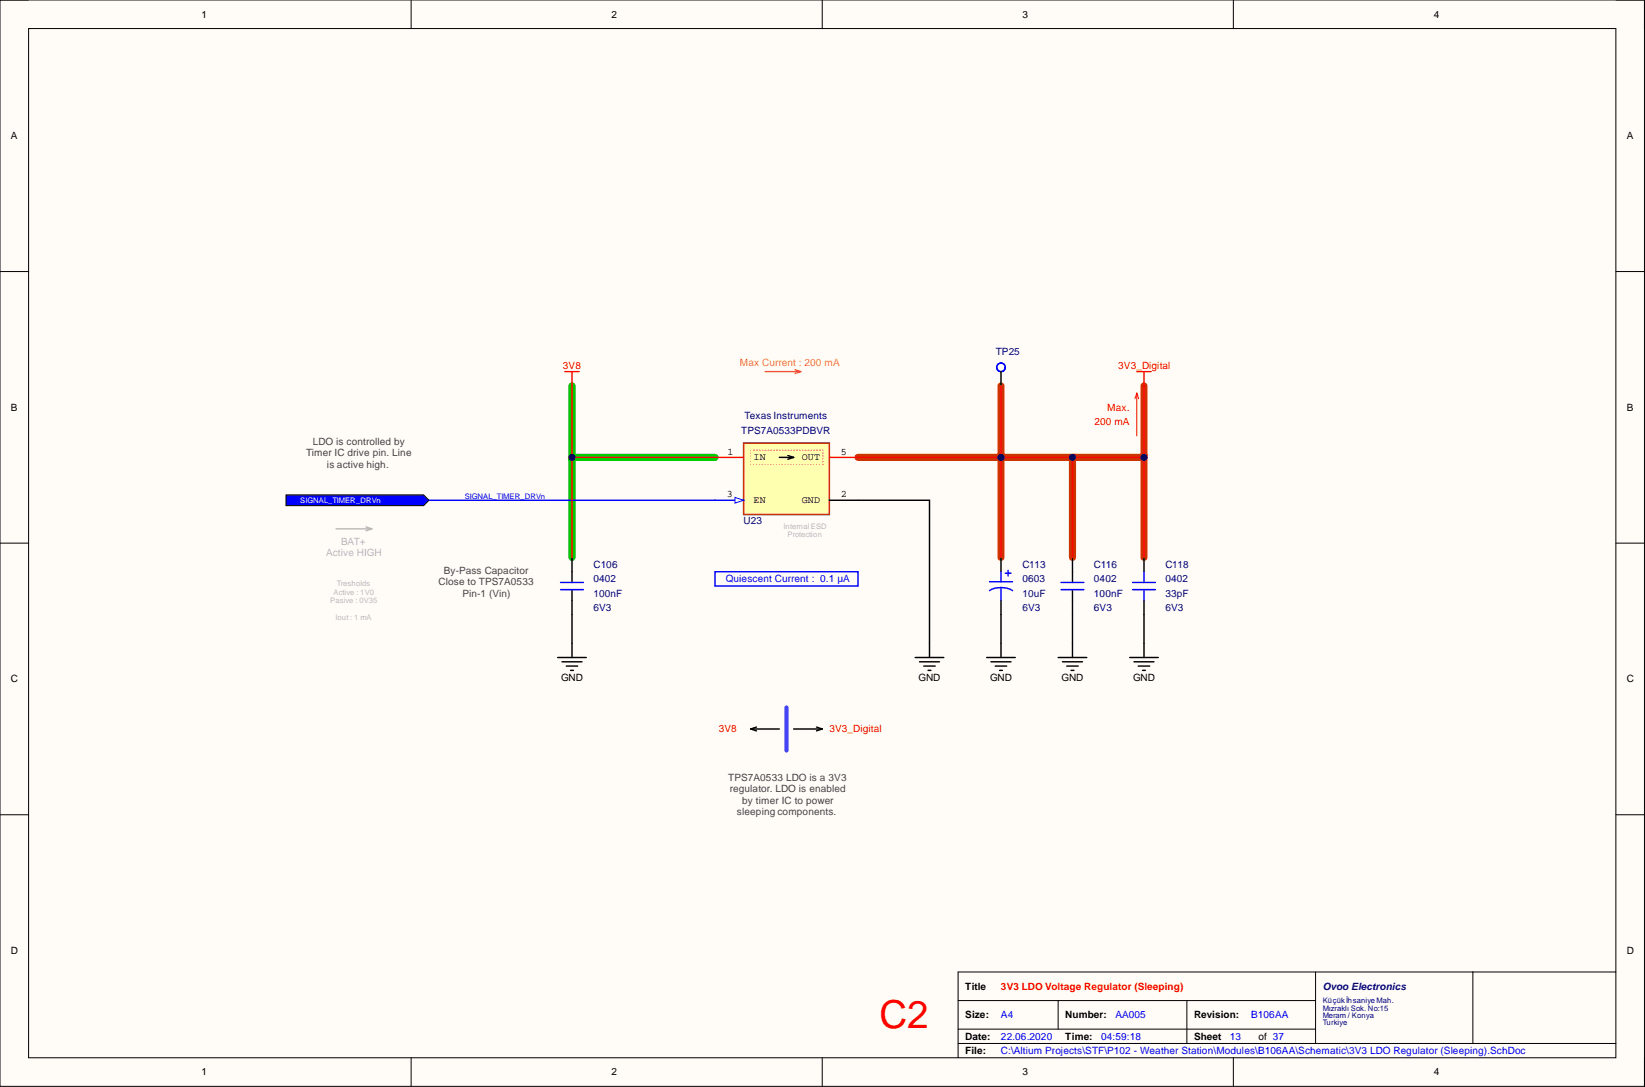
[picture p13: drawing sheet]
<svg xmlns="http://www.w3.org/2000/svg" width="292mm" height="193mm" viewBox="0 0 292 193" stroke-linecap="round" stroke-linejoin="round" font-family="sans-serif">
<defs><g id="words">
<text font-size="6.9" fill="#f00" x="156.2" y="182.5">C2</text>
<g font-size="1.8">
<text x="35.8" y="3.1">1</text>
<text x="108.6" y="3.1">2</text>
<text x="181.6" y="3.1">3</text>
<text x="254.6" y="3.1">4</text>
<text x="1.9" y="24.7">A</text>
<text x="288.9" y="24.7">A</text>
<text x="1.9" y="72.9">B</text>
<text x="288.9" y="72.9">B</text>
<text x="129.2" y="80.7">1</text>
<text x="133.8" y="81.7">IN</text>
<text x="142.4" y="81.7">OUT</text>
<text x="149.3" y="80.7">5</text>
<text x="129.1" y="88.3">3</text>
<text x="133.8" y="89.3">EN</text>
<text x="142.4" y="89.3">GND</text>
<text x="149.3" y="88.3">2</text>
<text x="1.9" y="121.1">C</text>
<text x="99.6" y="120.9">GND</text>
<text x="163.1" y="120.9">GND</text>
<text x="175.8" y="120.9">GND</text>
<text x="188.5" y="120.9">GND</text>
<text x="201.2" y="120.9">GND</text>
<text x="288.9" y="121.1">C</text>
<text x="1.9" y="169.3">D</text>
<text x="288.9" y="169.3">D</text>
<text x="171.4" y="175.7">Title</text>
<text x="171.4" y="180.8">Size:</text>
<text x="171.4" y="184.6">Date:</text>
<text x="189.2" y="180.8">Number:</text>
<text x="189.2" y="184.6">Time:</text>
<text x="212" y="180.8">Revision:</text>
<text x="212" y="184.6">Sheet</text>
<text x="223.4" y="184.6">of 37</text>
<text x="35.8" y="190.9">1</text>
<text x="108.6" y="190.9">2</text>
<text x="171.4" y="187.1">File:</text>
<text x="181.6" y="190.9">3</text>
<text x="254.6" y="190.9">4</text>
</g>
<g font-size="1.8" fill="#f00">
<text x="100" y="65.5">3V8</text>
<text x="198.6" y="65.5">3V3_Digital</text>
<text x="194.3" y="75.4">200 mA</text>
<text x="196.6" y="72.9">Max.</text>
<text x="127.6" y="130">3V8</text>
<text x="147.3" y="130">3V3_Digital</text>
<text x="177.7" y="175.7">3V3 LDO Voltage Regulator (Sleeping)</text>
</g>
<text font-size="1.8" fill="#f90" x="131.4" y="65">Max Current : 200 mA</text>
<g font-size="1.8" fill="#000080">
<text x="176.8" y="63">TP25</text>
<text x="131.6" y="77">TPS7A0533PDBVR</text>
<text x="132.2" y="74.4">Texas Instruments</text>
<text x="132" y="93">U23</text>
<text x="105.4" y="100.8">C106</text>
<text x="181.6" y="100.8">C113</text>
<text x="194.2" y="100.8">C116</text>
<text x="206.9" y="100.8">C118</text>
<text x="105.4" y="103.4">0402</text>
<text x="105.4" y="105.9">100nF</text>
<text x="181.6" y="105.9">10uF</text>
<text x="181.6" y="103.4">0603</text>
<text x="194.2" y="103.4">0402</text>
<text x="194.2" y="105.9">100nF</text>
<text x="206.9" y="103.4">0402</text>
<text x="206.9" y="105.9">33pF</text>
<text x="105.4" y="108.4">6V3</text>
<text x="181.6" y="108.4">6V3</text>
<text x="194.2" y="108.4">6V3</text>
<text x="206.9" y="108.4">6V3</text>
<text x="234.9" y="175.7">Ovoo Electronics</text>
</g>
<g font-size="1.8" fill="#434343">
<text x="54.3" y="81">Timer IC drive pin. Line</text>
<text x="55.5" y="79">LDO is controlled by</text>
<text x="58.1" y="83.1">is active high.</text>
<text x="78.8" y="101.8">By-Pass Capacitor</text>
<text x="77.9" y="103.9">Close to TPS7A0533</text>
<text x="82.1" y="105.9">Pin-1 (Vin)</text>
<text x="129.3" y="138.6">TPS7A0533 LDO is a 3V3</text>
<text x="129.6" y="140.7">regulator. LDO is enabled</text>
<text x="131.8" y="142.7">by timer IC to power</text>
<text x="130.9" y="144.7">sleeping components.</text>
</g>
<g font-size="1.8" fill="#b7b7b7">
<text x="57.9" y="98.8">Active HIGH</text>
<text x="60.6" y="96.8">BAT+</text>
</g>
<g font-size="1.8" fill="#00f">
<text x="128.9" y="103.4">Quiescent Current : 0.1 µA</text>
<text x="177.7" y="184.6">22.06.2020</text>
<text x="177.7" y="180.8">A4</text>
<text x="195.5" y="184.6">04:59:18</text>
<text x="198.1" y="180.8">AA005</text>
<text x="218.4" y="184.6">13</text>
<text x="222.2" y="180.8">B106AA</text>
<text x="177.7" y="187.1">C:\Altium Projects\STF\P102 - Weather Station\Modules\B106AA\Schematic\3V3 LDO Regulator (Sleeping).SchDoc</text>
</g>
<text font-size="1.4" fill="#fff" x="53.3" y="89.3">SIGNAL_TIMER_DRVn</text>
<text font-size="1.4" fill="#00f" x="82.5" y="88.6">SIGNAL_TIMER_DRVn</text>
<g font-size="1.4" fill="#b7b7b7">
<text x="139.1" y="93.9">InternalESD</text>
<text x="139.8" y="95.4">Protection</text>
<text x="58.7" y="107.1">Pasive : 0V35</text>
<text x="59.2" y="105.6">Active : 1V0</text>
<text x="59.8" y="104">Tresholds</text>
<text x="59.6" y="110.1">Iout : 1 mA</text>
</g>
<g font-size="1.4" fill="#000080">
<text x="234.9" y="178.1">Küçükİhsaniye Mah.</text>
<text x="234.9" y="179.4">Mızraklı Sok. No:15</text>
<text x="234.9" y="180.7">Meram / Konya</text>
<text x="234.9" y="181.9">Turkiye</text>
</g>
</g></defs>
<path d="M0 0h292v192.9h-292z" fill-rule="evenodd" fill="#fffcf8"/>
<path d="M0 0h292v192.9h-292z" fill="none" stroke="#000" stroke-width=".18"/>
<path d="M5.1 5.1h281.8v182.7h-281.8z" fill-rule="evenodd" fill="#fffcf8"/>
<g fill="none" stroke="#000" stroke-width=".18">
<path d="M0 0h5.1M73 0v5.1M146 0v5.1M219 0v5.1M286.9 0h5.1v5.1M5.1 5.1h281.8v182.7h-281.8zM0 48.2h5.1M286.9 48.2h5.1M0 96.4h5.1M286.9 96.4h5.1M0 144.6h5.1M286.9 144.6h5.1"/>
<path d="M170.1 177.6h63.5M187.9 177.6v5.1M210.8 177.6v7.6M233.6 172.6v12.6M261.5 172.6v12.6M286.9 172.6h-116.8v15.2M73 187.8v5.1M146 187.8v5.1M170.1 185.2h116.8M170.1 182.7h63.5M219 187.8v5.1M292 187.8v5.1"/>
</g>
<path d="M101.6 68.5v12.7h25.4M101.6 81.2v17.8" fill="none" stroke="#0c0" stroke-width="1.3"/>
<path d="M177.7 68.5v12.7h12.7v17.8M203.1 68.5v12.7M152.4 81.2h25.3v17.8M190.4 81.2h12.7v17.8" fill="none" stroke="#c30" stroke-width="1.3"/>
<g fill="none" stroke="#000" stroke-width=".25">
<path d="M177.7 99v2.5M190.4 99v4.4M203.1 99v2.5M99 116.7h5.1M99.8 117.5h3.5M100.6 118.2h2M101.3 119h.5M101.6 114.2v2.5M162.5 116.7h5.1M163.3 117.5h3.5M164 118.2h2.1M164.8 119h.5"/>
<path d="M165 114.2v2.5M175.2 116.7h5.1M176 117.5h3.5M176.7 118.2h2.1M177.5 119h.5M177.7 106.6v2.5M177.7 114.2v2.5M187.9 116.7h5.1M188.7 117.5h3.5M189.4 118.2h2.1M190.2 119h.5M190.4 104.7v4.4"/>
<path d="M190.4 114.2v2.5M200.6 116.7h5.1M201.4 117.5h3.5M202.1 118.2h2M202.9 119h.5M203.1 106.6v2.5M203.1 114.2v2.5"/>
</g>
<path d="M100.3 66h2.5M101.6 66v2.5M201.9 66h2.5M203.1 66v2.5" fill="none" stroke="#f00" stroke-width=".25"/>
<path d="M175.7 104.9a4 4 0 0 1 4.1 0M175.7 103.3h4.1M177.7 101.5v1.8M177.7 104.3v2.3M178.5 101.8h1M179 101.2v1.1M188.4 103.4h4.1M188.4 104.7h4.1M201.1 103.4h4.1M201.1 104.7h4.1M203.1 101.5v1.9M203.1 104.7v1.9" fill="none" stroke="#00f" stroke-width=".25"/>
<path d="M201.9 69.8v7.6M201.9 69.8l-.4 1M201.9 69.8l.3 1" fill="none" stroke="#f00" stroke-width=".18"/>
<path d="M50.8 87.9h24.4l1 .9-1 1h-24.4z" fill-rule="evenodd" fill="#00f"/>
<path d="M50.8 87.9h24.4l1 .9-1 1h-24.4z" fill="none" stroke="#000" stroke-width=".18"/>
<path d="M59.7 93.9h6.3M65 93.5l1 .4M66 93.9l-1 .3" fill="none" stroke="#b7b7b7" stroke-width=".25"/>
<path d="M139.7 125.6v7.6" fill="none" stroke="#90f" stroke-width=".76"/>
<path d="M133.3 129.4h5.1M133.3 129.4l1 .4M134.3 129.1l-1 .3M140.9 129.4h5.1M145 129.1l1 .3M146 129.4l-1 .4" fill="none" stroke="#000" stroke-width=".25"/>
<path d="M132 78.7h15.3v12.6h-15.3z" fill-rule="evenodd" fill="#ffffb0"/>
<path d="M132 78.7h15.3v12.6h-15.3z" fill="none" stroke="#800000" stroke-width=".25"/>
<path d="M127 81.2h5" fill="none" stroke="#f00" stroke-width=".25"/>
<path d="M147.3 88.8h5.1" fill="none" stroke="#000" stroke-width=".25"/>
<path d="M127 88.8h5" fill="none" stroke="#00f" stroke-width=".25"/>
<path d="M130.5 88.3l1.5 .5-1.5 .5z" fill="#f8fcff"/>
<path d="M130.5 88.3l1.5 .5-1.5 .5z" fill="none" stroke="#00f" stroke-width=".18"/>
<path d="M101.6 68.5v12.7h25.4M147.3 81.2h5.1" fill="none" stroke="#f00" stroke-width=".25"/>
<path d="M101.6 99v4.4M138.4 81.2h2.5M139.9 80.9l1 .3M140.9 81.2l-1 .3M101.6 104.7v4.4" fill="none" stroke="#000" stroke-width=".25"/>
<g fill="none" stroke="#f1c232" stroke-width=".25">
<path d="M133.3 79.9h.1M133.8 79.9h.1M134.3 79.9h.1M134.8 79.9h.1M135.3 79.9h.1M135.8 79.9h.1M136.4 79.9h.1M136.9 79.9h.1M137.4 79.9h.1M137.9 79.9h.1M138.4 79.9h.1M138.9 79.9h.1"/>
<path d="M139.4 79.9h.1M139.9 79.9h.1M140.4 79.9h.1M140.9 79.9h.1M141.4 79.9h.1M141.9 79.9h.1M142.4 79.9h.1M143 79.9h.1M143.5 79.9h.1M144 79.9h.1M144.5 79.9h.1M145 79.9h.1"/>
<path d="M145.5 79.9h.1M146 79.9h.1M133.3 80.4h.1M133.3 80.9h.1M133.3 81.5h.1M133.3 82h.1M133.3 82.5h.1M133.8 82.5h.1M134.3 82.5h.1M134.8 82.5h.1M135.3 82.5h.1M135.8 82.5h.1"/>
<path d="M136.4 82.5h.1M136.9 82.5h.1M137.4 82.5h.1M137.9 82.5h.1M138.4 82.5h.1M138.9 82.5h.1M139.4 82.5h.1M139.9 82.5h.1M140.4 82.5h.1M140.9 82.5h.1M141.4 82.5h.1M141.9 82.5h.1"/>
<path d="M142.4 82.5h.1M143 82.5h.1M143.5 82.5h.1M144 82.5h.1M144.5 82.5h.1M145 82.5h.1M145.5 82.5h.1M146 82.5h.1M146 82h.1M146 81.5h.1M146 80.9h.1M146 80.4h.1"/>
</g>
<path d="M76.2 88.8h50.8M99.5 104.7h4.1M99.5 103.4h4.1M127 101.5h25.4v2.5h-25.4z" fill="none" stroke="#00f" stroke-width=".25"/>
<path d="M135.8 66h6.4M141.2 65.6l1 .4M142.2 66l-1 .3" fill="none" stroke="#f90" stroke-width=".25"/>
<circle cx="101.6" cy="81.2" r=".51" fill="#000080"/>
<circle cx="101.6" cy="81.2" r=".51" fill="none" stroke="#000080" stroke-width=".18"/>
<path d="M152.4 88.8h12.6v25.4" fill="none" stroke="#000" stroke-width=".25"/>
<path d="M152.4 81.2h25.3v17.8" fill="none" stroke="#f00" stroke-width=".25"/>
<circle cx="177.7" cy="81.2" r=".51" fill="#000080"/>
<circle cx="177.7" cy="81.2" r=".51" fill="none" stroke="#000080" stroke-width=".18"/>
<path d="M177.7 81.2h12.7v17.8" fill="none" stroke="#f00" stroke-width=".25"/>
<circle cx="177.7" cy="81.2" r=".51" fill="#000080"/>
<circle cx="177.7" cy="81.2" r=".51" fill="none" stroke="#000080" stroke-width=".18"/>
<circle cx="190.4" cy="81.2" r=".51" fill="#000080"/>
<circle cx="190.4" cy="81.2" r=".51" fill="none" stroke="#000080" stroke-width=".18"/>
<path d="M190.4 81.2h12.7v17.8" fill="none" stroke="#f00" stroke-width=".25"/>
<circle cx="203.1" cy="81.2" r=".51" fill="#000080"/>
<circle cx="203.1" cy="81.2" r=".51" fill="none" stroke="#000080" stroke-width=".18"/>
<circle cx="190.4" cy="81.2" r=".51" fill="#000080"/>
<circle cx="190.4" cy="81.2" r=".51" fill="none" stroke="#000080" stroke-width=".18"/>
<path d="M101.6 109.1v5.1" fill="none" stroke="#000" stroke-width=".25"/>
<path d="M101.6 81.2v17.8" fill="none" stroke="#f00" stroke-width=".25"/>
<circle cx="101.6" cy="81.2" r=".51" fill="#000080"/>
<circle cx="101.6" cy="81.2" r=".51" fill="none" stroke="#000080" stroke-width=".18"/>
<path d="M177.7 109.1v5.1M190.4 109.1v5.1M203.1 109.1v5.1" fill="none" stroke="#000" stroke-width=".25"/>
<path d="M203.1 68.5v12.7" fill="none" stroke="#f00" stroke-width=".25"/>
<circle cx="203.1" cy="81.2" r=".51" fill="#000080"/>
<circle cx="203.1" cy="81.2" r=".51" fill="none" stroke="#000080" stroke-width=".18"/>
<circle cx="177.7" cy="65.2" r=".76" fill="none" stroke="#00f" stroke-width=".25"/>
<path d="M177.7 66v2.5" fill="none" stroke="#000" stroke-width=".25"/>
<path d="M177.7 68.5v12.7" fill="none" stroke="#f00" stroke-width=".25"/>
<circle cx="177.7" cy="81.2" r=".51" fill="#000080"/>
<circle cx="177.7" cy="81.2" r=".51" fill="none" stroke="#000080" stroke-width=".18"/>
<use href="#words"/>
</svg>
